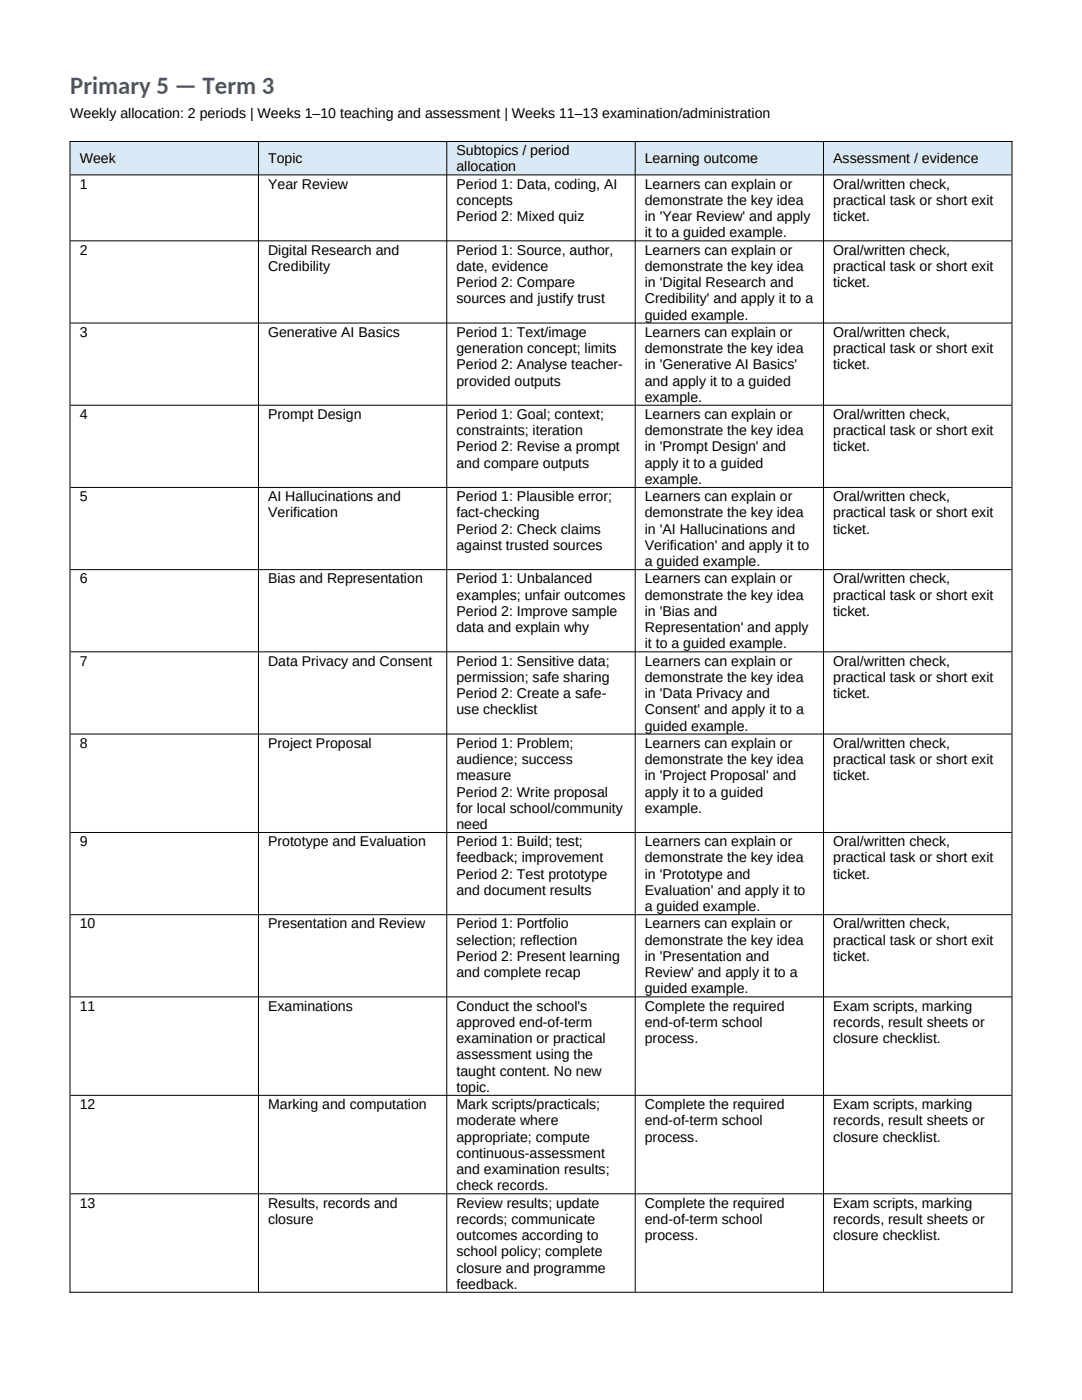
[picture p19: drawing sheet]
<svg xmlns="http://www.w3.org/2000/svg" width="216mm" height="279mm" viewBox="0 0 216 279" stroke-linecap="round" stroke-linejoin="round" font-family="sans-serif">
<defs><g id="words">
<text font-size="4.9" fill="#365f91" x="14" y="18.7">Primary 5 — Term 3</text>
<g font-size="2.8">
<text x="14" y="23.5">Weekly allocation: 2 periods | Weeks 1–10 teaching and assessment | Weeks 11–13 examination/administration</text>
<text x="15.9" y="32.6">Week</text>
<text x="53.5" y="32.6">Topic</text>
<text x="91.1" y="31">Subtopics / period</text>
<text x="91.1" y="34.2">allocation</text>
<text x="128.7" y="32.6">Learning outcome</text>
<text x="166.3" y="32.6">Assessment / evidence</text>
<text x="15.9" y="37.6">1</text>
<text x="53.5" y="37.6">Year Review</text>
<text x="91.1" y="37.6">Period 1: Data, coding, AI</text>
<text x="91.1" y="40.9">concepts</text>
<text x="128.7" y="37.6">Learners can explain or</text>
<text x="128.7" y="40.9">demonstrate the key idea</text>
<text x="166.3" y="37.6">Oral/written check,</text>
<text x="166.3" y="40.9">practical task or short exit</text>
<text x="91.1" y="44.1">Period 2: Mixed quiz</text>
<text x="128.7" y="44.1">in 'Year Review' and apply</text>
<text x="128.7" y="47.4">it to a guided example.</text>
<text x="166.3" y="44.1">ticket.</text>
<text x="15.9" y="50.8">2</text>
<text x="53.5" y="50.8">Digital Research and</text>
<text x="91.1" y="50.8">Period 1: Source, author,</text>
<text x="128.7" y="50.8">Learners can explain or</text>
<text x="166.3" y="50.8">Oral/written check,</text>
<text x="53.5" y="54">Credibility</text>
<text x="91.1" y="54">date, evidence</text>
<text x="91.1" y="57.3">Period 2: Compare</text>
<text x="128.7" y="54">demonstrate the key idea</text>
<text x="128.7" y="57.3">in 'Digital Research and</text>
<text x="166.3" y="54">practical task or short exit</text>
<text x="166.3" y="57.3">ticket.</text>
<text x="91.1" y="60.5">sources and justify trust</text>
<text x="128.7" y="60.5">Credibility' and apply it to a</text>
<text x="128.7" y="63.8">guided example.</text>
<text x="15.9" y="67.2">3</text>
<text x="53.5" y="67.2">Generative AI Basics</text>
<text x="91.1" y="67.2">Period 1: Text/image</text>
<text x="91.1" y="70.4">generation concept; limits</text>
<text x="128.7" y="67.2">Learners can explain or</text>
<text x="128.7" y="70.4">demonstrate the key idea</text>
<text x="166.3" y="67.2">Oral/written check,</text>
<text x="166.3" y="70.4">practical task or short exit</text>
<text x="91.1" y="73.7">Period 2: Analyse teacher-</text>
<text x="91.1" y="76.9">provided outputs</text>
<text x="128.7" y="73.7">in 'Generative AI Basics'</text>
<text x="128.7" y="76.9">and apply it to a guided</text>
<text x="166.3" y="73.7">ticket.</text>
<text x="15.9" y="83.6">4</text>
<text x="53.5" y="83.6">Prompt Design</text>
<text x="91.1" y="83.6">Period 1: Goal; context;</text>
<text x="128.7" y="80.2">example.</text>
<text x="128.7" y="83.6">Learners can explain or</text>
<text x="166.3" y="83.6">Oral/written check,</text>
<text x="91.1" y="86.9">constraints; iteration</text>
<text x="128.7" y="86.9">demonstrate the key idea</text>
<text x="166.3" y="86.9">practical task or short exit</text>
<text x="91.1" y="90.1">Period 2: Revise a prompt</text>
<text x="91.1" y="93.3">and compare outputs</text>
<text x="128.7" y="90.1">in 'Prompt Design' and</text>
<text x="128.7" y="93.3">apply it to a guided</text>
<text x="166.3" y="90.1">ticket.</text>
<text x="15.9" y="100">5</text>
<text x="53.5" y="100">AI Hallucinations and</text>
<text x="91.1" y="100">Period 1: Plausible error;</text>
<text x="128.7" y="96.6">example.</text>
<text x="128.7" y="100">Learners can explain or</text>
<text x="166.3" y="100">Oral/written check,</text>
<text x="53.5" y="103.3">Verification</text>
<text x="91.1" y="103.3">fact-checking</text>
<text x="91.1" y="106.5">Period 2: Check claims</text>
<text x="128.7" y="103.3">demonstrate the key idea</text>
<text x="128.7" y="106.5">in 'AI Hallucinations and</text>
<text x="166.3" y="103.3">practical task or short exit</text>
<text x="166.3" y="106.5">ticket.</text>
<text x="91.1" y="109.7">against trusted sources</text>
<text x="128.7" y="109.7">Verification' and apply it to</text>
<text x="128.7" y="113">a guided example.</text>
<text x="15.9" y="116.4">6</text>
<text x="53.5" y="116.4">Bias and Representation</text>
<text x="91.1" y="116.4">Period 1: Unbalanced</text>
<text x="91.1" y="119.7">examples; unfair outcomes</text>
<text x="128.7" y="116.4">Learners can explain or</text>
<text x="128.7" y="119.7">demonstrate the key idea</text>
<text x="166.3" y="116.4">Oral/written check,</text>
<text x="166.3" y="119.7">practical task or short exit</text>
<text x="91.1" y="122.9">Period 2: Improve sample</text>
<text x="128.7" y="122.9">in 'Bias and</text>
<text x="166.3" y="122.9">ticket.</text>
<text x="91.1" y="126.2">data and explain why</text>
<text x="128.7" y="126.2">Representation' and apply</text>
<text x="128.7" y="129.4">it to a guided example.</text>
<text x="15.9" y="132.8">7</text>
<text x="53.5" y="132.8">Data Privacy and Consent</text>
<text x="91.1" y="132.8">Period 1: Sensitive data;</text>
<text x="91.1" y="136.1">permission; safe sharing</text>
<text x="128.7" y="132.8">Learners can explain or</text>
<text x="128.7" y="136.1">demonstrate the key idea</text>
<text x="166.3" y="132.8">Oral/written check,</text>
<text x="166.3" y="136.1">practical task or short exit</text>
<text x="91.1" y="139.3">Period 2: Create a safe-</text>
<text x="91.1" y="142.6">use checklist</text>
<text x="128.7" y="139.3">in 'Data Privacy and</text>
<text x="128.7" y="142.6">Consent' and apply it to a</text>
<text x="166.3" y="139.3">ticket.</text>
<text x="15.9" y="149.2">8</text>
<text x="53.5" y="149.2">Project Proposal</text>
<text x="91.1" y="149.2">Period 1: Problem;</text>
<text x="128.7" y="145.8">guided example.</text>
<text x="128.7" y="149.2">Learners can explain or</text>
<text x="166.3" y="149.2">Oral/written check,</text>
<text x="91.1" y="152.5">audience; success</text>
<text x="91.1" y="155.7">measure</text>
<text x="128.7" y="152.5">demonstrate the key idea</text>
<text x="128.7" y="155.7">in 'Project Proposal' and</text>
<text x="166.3" y="152.5">practical task or short exit</text>
<text x="166.3" y="155.7">ticket.</text>
<text x="91.1" y="159">Period 2: Write proposal</text>
<text x="128.7" y="159">apply it to a guided</text>
<text x="91.1" y="162.2">for local school/community</text>
<text x="91.1" y="165.5">need</text>
<text x="128.7" y="162.2">example.</text>
<text x="15.9" y="168.9">9</text>
<text x="53.5" y="168.9">Prototype and Evaluation</text>
<text x="91.1" y="168.9">Period 1: Build; test;</text>
<text x="91.1" y="172.1">feedback; improvement</text>
<text x="128.7" y="168.9">Learners can explain or</text>
<text x="128.7" y="172.1">demonstrate the key idea</text>
<text x="166.3" y="168.9">Oral/written check,</text>
<text x="166.3" y="172.1">practical task or short exit</text>
<text x="91.1" y="175.4">Period 2: Test prototype</text>
<text x="91.1" y="178.6">and document results</text>
<text x="128.7" y="175.4">in 'Prototype and</text>
<text x="128.7" y="178.6">Evaluation' and apply it to</text>
<text x="166.3" y="175.4">ticket.</text>
<text x="15.9" y="185.3">10</text>
<text x="53.5" y="185.3">Presentation and Review</text>
<text x="91.1" y="185.3">Period 1: Portfolio</text>
<text x="128.7" y="181.9">a guided example.</text>
<text x="128.7" y="185.3">Learners can explain or</text>
<text x="166.3" y="185.3">Oral/written check,</text>
<text x="91.1" y="188.5">selection; reflection</text>
<text x="91.1" y="191.8">Period 2: Present learning</text>
<text x="128.7" y="188.5">demonstrate the key idea</text>
<text x="128.7" y="191.8">in 'Presentation and</text>
<text x="166.3" y="188.5">practical task or short exit</text>
<text x="166.3" y="191.8">ticket.</text>
<text x="91.1" y="195">and complete recap</text>
<text x="128.7" y="195">Review' and apply it to a</text>
<text x="15.9" y="201.7">11</text>
<text x="53.5" y="201.7">Examinations</text>
<text x="91.1" y="201.7">Conduct the school's</text>
<text x="128.7" y="198.3">guided example.</text>
<text x="128.7" y="201.7">Complete the required</text>
<text x="166.3" y="201.7">Exam scripts, marking</text>
<text x="91.1" y="204.9">approved end-of-term</text>
<text x="91.1" y="208.2">examination or practical</text>
<text x="128.7" y="204.9">end-of-term school</text>
<text x="128.7" y="208.2">process.</text>
<text x="166.3" y="204.9">records, result sheets or</text>
<text x="166.3" y="208.2">closure checklist.</text>
<text x="91.1" y="211.4">assessment using the</text>
<text x="91.1" y="214.7">taught content. No new</text>
<text x="15.9" y="221.3">12</text>
<text x="53.5" y="221.3">Marking and computation</text>
<text x="91.1" y="217.9">topic.</text>
<text x="91.1" y="221.3">Mark scripts/practicals;</text>
<text x="128.7" y="221.3">Complete the required</text>
<text x="166.3" y="221.3">Exam scripts, marking</text>
<text x="91.1" y="224.6">moderate where</text>
<text x="91.1" y="227.8">appropriate; compute</text>
<text x="128.7" y="224.6">end-of-term school</text>
<text x="128.7" y="227.8">process.</text>
<text x="166.3" y="224.6">records, result sheets or</text>
<text x="166.3" y="227.8">closure checklist.</text>
<text x="91.1" y="231.1">continuous-assessment</text>
<text x="91.1" y="234.3">and examination results;</text>
<text x="91.1" y="237.6">check records.</text>
<text x="15.9" y="241">13</text>
<text x="53.5" y="241">Results, records and</text>
<text x="53.5" y="244.2">closure</text>
<text x="91.1" y="241">Review results; update</text>
<text x="91.1" y="244.2">records; communicate</text>
<text x="128.7" y="241">Complete the required</text>
<text x="128.7" y="244.2">end-of-term school</text>
<text x="166.3" y="241">Exam scripts, marking</text>
<text x="166.3" y="244.2">records, result sheets or</text>
<text x="91.1" y="247.5">outcomes according to</text>
<text x="91.1" y="250.7">school policy; complete</text>
<text x="128.7" y="247.5">process.</text>
<text x="166.3" y="247.5">closure checklist.</text>
<text x="91.1" y="254">closure and programme</text>
<text x="91.1" y="257.2">feedback.</text>
</g>
</g></defs>
<g fill="#d9eaf7">
<path d="M14 28.2h37.6v6.6h-37.6z" fill-rule="evenodd"/>
<path d="M51.6 28.2h37.5v6.6h-37.5z" fill-rule="evenodd"/>
<path d="M89.1 28.2h37.6v6.6h-37.6z" fill-rule="evenodd"/>
<path d="M126.8 28.2h37.5v6.6h-37.5z" fill-rule="evenodd"/>
<path d="M164.3 28.2h37.6v6.6h-37.6z" fill-rule="evenodd"/>
<path d="M14 28.2h37.6v6.6h-37.6z" fill-rule="evenodd"/>
<path d="M51.6 28.2h37.5v6.6h-37.5z" fill-rule="evenodd"/>
<path d="M89.1 28.2h37.6v6.6h-37.6z" fill-rule="evenodd"/>
<path d="M126.8 28.2h37.5v6.6h-37.5z" fill-rule="evenodd"/>
<path d="M164.3 28.2h37.6v6.6h-37.6z" fill-rule="evenodd"/>
</g>
<g fill="none" stroke="#000" stroke-width=".2">
<path d="M13.9 28.2h188.1M14 28.2v229.8M14.1 34.9h187.7M51.6 28.3v229.5M89.1 28.3v229.5M126.8 28.3v229.5M164.3 28.3v229.5M201.9 28.2v229.8M14.1 48.1h187.7M14.1 64.5h187.7M14.1 80.9h187.7M14.1 97.3h187.7"/>
<path d="M14.1 113.7h187.7M14.1 130.1h187.7M14.1 146.5h187.7M14.1 166.1h187.7M14.1 182.5h187.7M14.1 198.9h187.7M14.1 218.6h187.7M14.1 238.2h187.7M13.9 257.9h188.1"/>
</g>
<use href="#words"/>
</svg>
